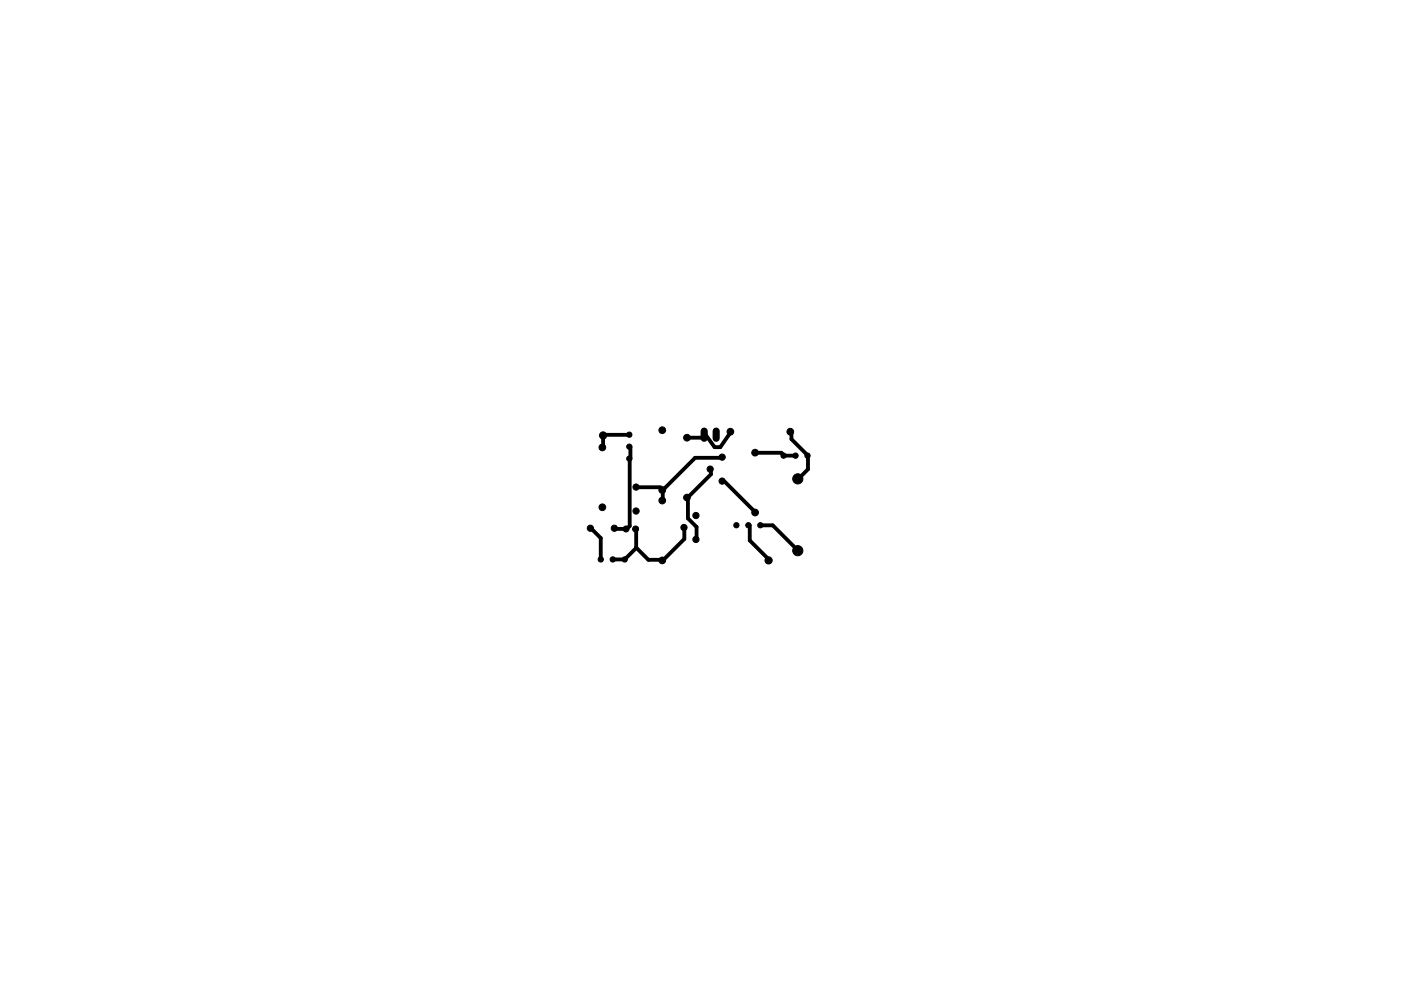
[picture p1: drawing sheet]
<svg xmlns="http://www.w3.org/2000/svg" width="297mm" height="210mm" viewBox="0 0 297 210" stroke-linecap="round" stroke-linejoin="round" font-family="sans-serif">
<g fill="#000" stroke="#000" stroke-width=".21">
<circle cx="127.7" cy="94.9" r=".71"/>
<circle cx="127.9" cy="92.4" r=".76"/>
<circle cx="133.4" cy="92.2" r=".56"/>
<circle cx="133.4" cy="94.8" r=".56"/>
<circle cx="133.4" cy="97.3" r=".56"/>
<circle cx="140.4" cy="91.3" r=".71"/>
<circle cx="145.6" cy="92.9" r=".71"/>
<circle cx="150.6" cy="99.5" r=".66"/>
<circle cx="153.1" cy="97" r=".66"/>
<circle cx="154.9" cy="91.6" r=".71"/>
<circle cx="160.1" cy="96" r=".71"/>
<circle cx="166.1" cy="96.7" r=".56"/>
<circle cx="167.6" cy="91.6" r=".71"/>
<circle cx="168.7" cy="96.7" r=".56"/>
<circle cx="171.2" cy="96.7" r=".56"/>
<circle cx="125.2" cy="112.1" r=".66"/>
<circle cx="127.4" cy="118.7" r=".56"/>
<circle cx="127.7" cy="107.6" r=".71"/>
<circle cx="129.9" cy="118.7" r=".56"/>
<circle cx="130.3" cy="112.1" r=".66"/>
<circle cx="132.5" cy="118.7" r=".56"/>
<circle cx="132.7" cy="112.2" r=".63"/>
<circle cx="134.8" cy="112.2" r=".63"/>
<circle cx="134.9" cy="103.3" r=".66"/>
<circle cx="134.9" cy="108.4" r=".66"/>
<circle cx="140.4" cy="104" r=".71"/>
<circle cx="140.4" cy="106.2" r=".71"/>
<circle cx="140.4" cy="118.9" r=".71"/>
<circle cx="145" cy="111.9" r=".66"/>
<circle cx="145.6" cy="105.6" r=".71"/>
<circle cx="147.6" cy="109.4" r=".66"/>
<circle cx="147.6" cy="114.5" r=".66"/>
<circle cx="153.1" cy="102.1" r=".66"/>
<circle cx="156.1" cy="111.4" r=".56"/>
<circle cx="158.7" cy="111.4" r=".56"/>
<circle cx="160.1" cy="108.7" r=".71"/>
<circle cx="161.2" cy="111.4" r=".56"/>
<circle cx="163" cy="118.9" r=".76"/>
<circle cx="169.1" cy="116.8" r="1.08"/>
<circle cx="169.1" cy="101.6" r="1.08"/>
</g>
<path d="M149.3 91.5v1.5M151.8 91.5v1.5" fill="none" stroke="#000" stroke-width="1.5"/>
<g fill="none" stroke="#000" stroke-width=".81">
<path d="M127.9 92.6v2.2M128.2 92.3h5.3M133.5 97.4v14.2l-.6 .6M133.7 94.8v2.5M149.4 92.3l-.7 .6h-2.8M150.7 99.6v1l-4.8 4.9M153.2 97.1h-5.8l-6.7 6.7M155.1 91.5l-2.4 3.4h-1.2l-2-2.8M160.3 96.1h5.4l.6 .6M166.4 96.7h2.3M167.8 91.6v1.6l3.5 3.5v2.9l-2 2M125.4 112.2l2 2v4.5"/>
<path d="M130.5 112.2h2.2M134.7 103.4h5.4M134.9 112.4v3.9l-2.4 2.4h-2.6M134.9 116.2l2.6 2.6h3M140.5 104v2.1M145.1 111.9v2.5l-4.4 4.4M145.9 105.7v4.3l1.8 1.8v2.6M153.6 102.2l6.6 6.5M159 111.5v3.2l4.1 4.1M161.4 111.5h2.4l5.4 5.3"/>
</g>
<g fill="none" stroke="#000" stroke-width=".21">
<path d="M127.9 94.8l-.2 .1M128.2 92.3l-.3 .1h.1l-.1 .2M133.4 94.8h.3M133.4 92.2l.1 .1M133.7 97.3h-.3l.1 .1M145.6 92.9h.3M149.5 92.1l-.1 .2M150.6 99.5l.1 .1M153.1 97l.1 .1M155.1 91.5l-.2 .1M160.1 96l.2 .1M166.1 96.7h.3"/>
<path d="M167.6 91.6h.2M168.7 96.7h.1M171.2 96.7h.1M125.2 112.1l.2 .1M130.3 112.1l.2 .1M132.7 112.2h.1M132.9 112.2h-.2M134.8 112.2l.1 .2M134.9 103.3l-.2 .1M140.1 103.4l.4 .4-.1 .2M140.4 104h.1M140.5 118.8l-.1 .1 .3-.1"/>
<path d="M140.5 106.1l-.1 .1M140.7 103.8l-.3 .2M145 111.9h.1M145.9 105.5l-.3 .1 .3 .1M147.7 114.4l-.1 .1M153.1 102.1l.5 .1M158.7 111.4l.3 .1M160.2 108.7h-.1M161.2 111.4l.2 .1M163.1 118.8l-.1 .1M169.2 116.8h-.1M169.3 101.6h-.2"/>
</g>
</svg>
